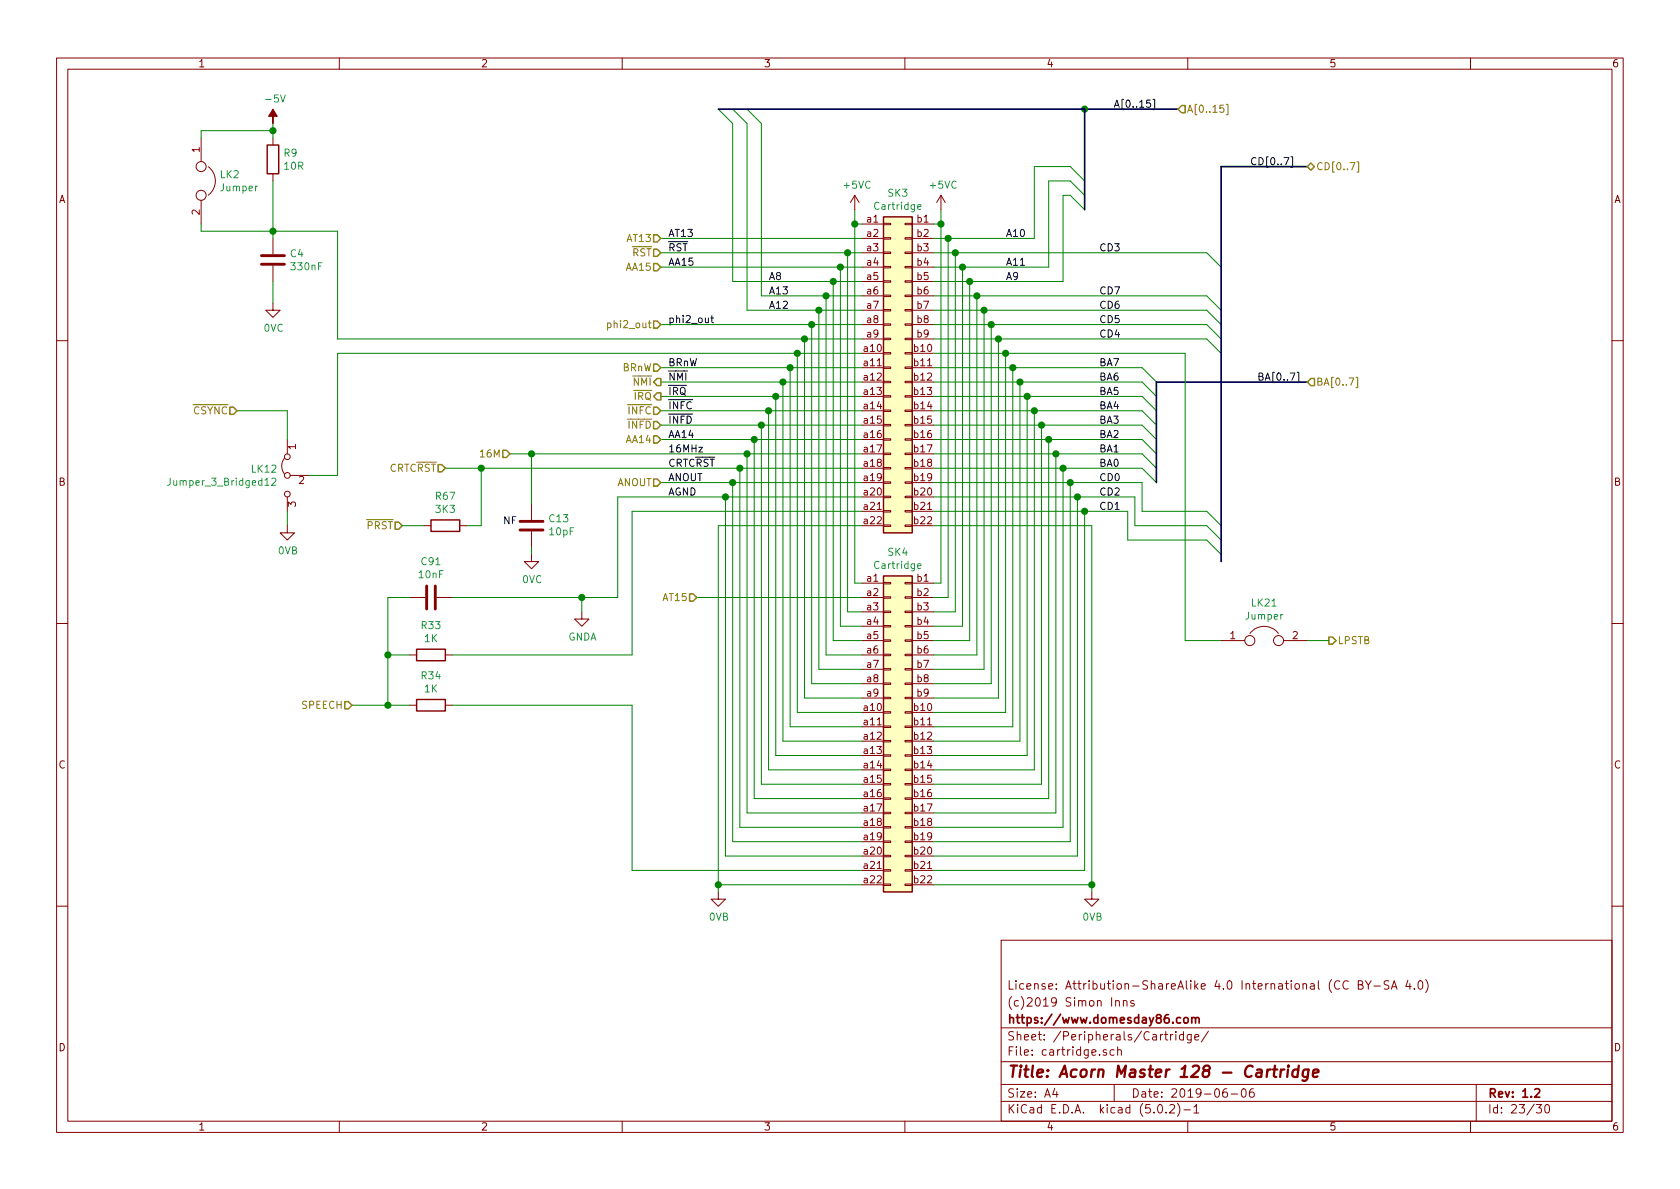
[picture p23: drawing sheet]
EESchema Schematic File Version 4
LIBS:Acorn Master 128-cache
EELAYER 26 0
EELAYER END
$Descr A4 11693 8268
encoding utf-8
Sheet 23 30
Title "Acorn Master 128 - Cartridge"
Date "2019-06-06"
Rev "1.2"
Comp "https://www.domesday86.com"
Comment1 "(c)2019 Simon Inns"
Comment2 "License: Attribution-ShareAlike 4.0 International (CC BY-SA 4.0)"
Comment3 ""
Comment4 ""
$EndDescr
$Comp
L Connector_Generic:Conn_02x22_Row_Letter_First SK3
U 1 1
P 6200 2550
F 0 "SK3" H 6250 3767 50  0000 C CNN
F 1 "Cartridge" H 6250 3676 50  0000 C CNN
F 2 "" H 6200 2550 50  0001 C CNN
F 3 "~" H 6200 2550 50  0001 C CNN
	1    6200 2550
	1    0    0    -1  
$EndComp
$Comp
L Connector_Generic:Conn_02x22_Row_Letter_First SK4
U 1 1
P 6200 5050
F 0 "SK4" H 6250 6267 50  0000 C CNN
F 1 "Cartridge" H 6250 6176 50  0000 C CNN
F 2 "" H 6200 5050 50  0001 C CNN
F 3 "~" H 6200 5050 50  0001 C CNN
	1    6200 5050
	1    0    0    -1  
$EndComp
Wire Wire Line
	6000 2350 5600 2350
Wire Wire Line
	6000 2450 5550 2450
Wire Wire Line
	6500 2450 7000 2450
Wire Wire Line
	6000 4150 4850 4150
Wire Wire Line
	6000 4250 5900 4250
Wire Wire Line
	6000 4350 5850 4350
Wire Wire Line
	6000 4450 5800 4450
Wire Wire Line
	6000 4550 5750 4550
Wire Wire Line
	6000 4650 5700 4650
Wire Wire Line
	6000 4750 5650 4750
Wire Wire Line
	6000 4850 5600 4850
Wire Wire Line
	6000 4950 5550 4950
Wire Wire Line
	6000 5050 5500 5050
Wire Wire Line
	6000 5150 5450 5150
Wire Wire Line
	6000 5250 5400 5250
Wire Wire Line
	6000 5350 5350 5350
Wire Wire Line
	6000 5450 5300 5450
Wire Wire Line
	6000 5550 5250 5550
Wire Wire Line
	6000 5650 5200 5650
Wire Wire Line
	6000 5750 5150 5750
Wire Wire Line
	6000 5850 5100 5850
Wire Wire Line
	6000 5950 5050 5950
Wire Wire Line
	6500 4150 6600 4150
Wire Wire Line
	6500 4250 6650 4250
Wire Wire Line
	6500 4350 6700 4350
Wire Wire Line
	6500 4450 6750 4450
Wire Wire Line
	6500 4550 6800 4550
Wire Wire Line
	6500 4650 6850 4650
Wire Wire Line
	6500 4750 6900 4750
Wire Wire Line
	6500 4850 6950 4850
Wire Wire Line
	6500 4950 7000 4950
Wire Wire Line
	6500 5050 7050 5050
Wire Wire Line
	6500 5150 7100 5150
Wire Wire Line
	6500 5250 7150 5250
Wire Wire Line
	6500 5350 7200 5350
Wire Wire Line
	6500 5450 7250 5450
Wire Wire Line
	6500 5550 7300 5550
Wire Wire Line
	6500 5650 7350 5650
Wire Wire Line
	6500 5750 7400 5750
Wire Wire Line
	6500 5850 7450 5850
Wire Wire Line
	6500 5950 7500 5950
Wire Wire Line
	6500 6050 7550 6050
Text Label 4650 1650 0    50   ~ 0
AT13
Text Label 4650 1750 0    50   ~ 0
~RST
Text Label 4650 1850 0    50   ~ 0
AA15
Text Label 5350 1950 0    50   ~ 0
A8
Text Label 5350 2050 0    50   ~ 0
A13
Text Label 5350 2150 0    50   ~ 0
A12
Text Label 4650 2250 0    50   ~ 0
phi2_out
Text Label 4650 2550 0    50   ~ 0
BRnW
Text Label 4650 2650 0    50   ~ 0
~NMI
Text Label 4650 2750 0    50   ~ 0
~IRQ
Text Label 4650 2850 0    50   ~ 0
~INFC
Text Label 4650 2950 0    50   ~ 0
~INFD
Text Label 4650 3050 0    50   ~ 0
AA14
Text Label 4650 3150 0    50   ~ 0
16MHz
Text Label 4650 3250 0    50   ~ 0
CRTC~RST
Text Label 4650 3350 0    50   ~ 0
ANOUT
Text Label 4650 3450 0    50   ~ 0
AGND
Text Label 7000 1650 0    50   ~ 0
A10
Text Label 7650 1750 0    50   ~ 0
CD3
Text Label 7000 1850 0    50   ~ 0
A11
Text Label 7000 1950 0    50   ~ 0
A9
Text Label 7650 2050 0    50   ~ 0
CD7
Text Label 7650 2150 0    50   ~ 0
CD6
Text Label 7650 2250 0    50   ~ 0
CD5
Text Label 7650 2350 0    50   ~ 0
CD4
Text Label 7650 2550 0    50   ~ 0
BA7
Text Label 7650 2650 0    50   ~ 0
BA6
Text Label 7650 2750 0    50   ~ 0
BA5
Text Label 7650 2850 0    50   ~ 0
BA4
Text Label 7650 2950 0    50   ~ 0
BA3
Text Label 7650 3050 0    50   ~ 0
BA2
Text Label 7650 3150 0    50   ~ 0
BA1
Text Label 7650 3250 0    50   ~ 0
BA0
Text Label 7650 3350 0    50   ~ 0
CD0
Text Label 7650 3550 0    50   ~ 0
CD1
Text Label 7650 3450 0    50   ~ 0
CD2
Wire Wire Line
	6500 3650 7600 3650
Wire Wire Line
	6000 3650 5000 3650
Wire Wire Line
	6000 4050 5950 4050
Wire Wire Line
	6500 4050 6550 4050
Wire Wire Line
	6500 6150 7600 6150
Wire Wire Line
	6000 6150 5000 6150
Wire Wire Line
	6500 1550 6550 1550
Wire Wire Line
	6000 1550 5950 1550
Wire Wire Line
	6500 1650 6600 1650
Wire Wire Line
	6500 1750 6650 1750
Wire Wire Line
	6500 1850 6700 1850
Wire Wire Line
	6500 1950 6750 1950
Wire Wire Line
	6500 2050 6800 2050
Wire Wire Line
	6500 2150 6850 2150
Wire Wire Line
	6500 2250 6900 2250
Wire Wire Line
	6500 2350 6950 2350
Wire Wire Line
	6500 2550 7050 2550
Wire Wire Line
	6500 2650 7100 2650
Wire Wire Line
	6500 2750 7150 2750
Wire Wire Line
	6500 2850 7200 2850
Wire Wire Line
	6500 2950 7250 2950
Wire Wire Line
	6500 3050 7300 3050
Wire Wire Line
	6500 3150 7350 3150
Wire Wire Line
	6500 3250 7400 3250
Wire Wire Line
	6500 3350 7450 3350
Wire Wire Line
	6500 3450 7500 3450
Wire Wire Line
	6500 3550 7550 3550
Wire Wire Line
	4600 1650 6000 1650
Wire Wire Line
	4600 1750 5900 1750
Wire Wire Line
	4600 1850 5850 1850
Wire Wire Line
	4600 2250 5650 2250
Wire Wire Line
	4600 2550 5500 2550
Wire Wire Line
	4600 2650 5450 2650
Wire Wire Line
	4600 2750 5400 2750
Wire Wire Line
	4600 2850 5350 2850
Wire Wire Line
	4600 2950 5300 2950
Wire Wire Line
	4600 3050 5250 3050
Wire Wire Line
	3550 3150 3700 3150
Wire Wire Line
	3100 3250 3350 3250
Wire Wire Line
	4600 3350 5100 3350
Wire Wire Line
	5950 1550 5950 4050
Connection ~ 5950 1550
Wire Wire Line
	6550 1550 6550 4050
Connection ~ 6550 1550
Wire Wire Line
	5950 1550 5950 1450
Wire Wire Line
	6550 1550 6550 1450
Wire Wire Line
	5900 1750 5900 4250
Connection ~ 5900 1750
Wire Wire Line
	5900 1750 6000 1750
Wire Wire Line
	5850 1850 5850 4350
Connection ~ 5850 1850
Wire Wire Line
	5850 1850 6000 1850
Wire Wire Line
	5800 1950 5800 4450
Connection ~ 5800 1950
Wire Wire Line
	5800 1950 6000 1950
Wire Wire Line
	5750 2050 5750 4550
Connection ~ 5750 2050
Wire Wire Line
	5750 2050 6000 2050
Wire Wire Line
	5700 2150 5700 4650
Connection ~ 5700 2150
Wire Wire Line
	5700 2150 6000 2150
Wire Wire Line
	5650 2250 5650 4750
Connection ~ 5650 2250
Wire Wire Line
	5650 2250 6000 2250
Wire Wire Line
	5600 2350 5600 4850
Wire Wire Line
	5550 2450 5550 4950
Connection ~ 5550 2450
Wire Wire Line
	5500 2550 5500 5050
Connection ~ 5500 2550
Wire Wire Line
	5500 2550 6000 2550
Wire Wire Line
	5450 2650 5450 5150
Connection ~ 5450 2650
Wire Wire Line
	5450 2650 6000 2650
Wire Wire Line
	5400 2750 5400 5250
Connection ~ 5400 2750
Wire Wire Line
	5400 2750 6000 2750
Wire Wire Line
	5350 2850 5350 5350
Connection ~ 5350 2850
Wire Wire Line
	5350 2850 6000 2850
Wire Wire Line
	5300 2950 5300 5450
Connection ~ 5300 2950
Wire Wire Line
	5300 2950 6000 2950
Wire Wire Line
	5250 3050 5250 5550
Connection ~ 5250 3050
Wire Wire Line
	5250 3050 6000 3050
Wire Wire Line
	5200 3150 5200 5650
Connection ~ 5200 3150
Wire Wire Line
	5200 3150 6000 3150
Wire Wire Line
	5150 3250 5150 5750
Connection ~ 5150 3250
Wire Wire Line
	5150 3250 6000 3250
Wire Wire Line
	5100 3350 5100 5850
Connection ~ 5100 3350
Wire Wire Line
	5100 3350 6000 3350
Wire Wire Line
	5050 3450 5050 5950
Connection ~ 5050 3450
Wire Wire Line
	5050 3450 6000 3450
Wire Wire Line
	5000 3650 5000 6150
Connection ~ 5000 6150
Wire Wire Line
	5000 6200 5000 6150
Wire Wire Line
	6600 1650 6600 4150
Connection ~ 6600 1650
Wire Wire Line
	6600 1650 7200 1650
Wire Wire Line
	6650 1750 6650 4250
Connection ~ 6650 1750
Wire Wire Line
	6650 1750 8400 1750
Wire Wire Line
	6700 1850 6700 4350
Connection ~ 6700 1850
Wire Wire Line
	6750 1950 6750 4450
Connection ~ 6750 1950
Wire Wire Line
	6800 2050 6800 4550
Connection ~ 6800 2050
Wire Wire Line
	6800 2050 8400 2050
Wire Wire Line
	6850 2150 6850 4650
Connection ~ 6850 2150
Wire Wire Line
	6850 2150 8400 2150
Wire Wire Line
	6900 2250 6900 4750
Connection ~ 6900 2250
Wire Wire Line
	6900 2250 8400 2250
Wire Wire Line
	6950 2350 6950 4850
Connection ~ 6950 2350
Wire Wire Line
	6950 2350 8400 2350
Wire Wire Line
	7000 2450 7000 4950
Connection ~ 7000 2450
Wire Wire Line
	7050 2550 7050 5050
Connection ~ 7050 2550
Wire Wire Line
	7050 2550 7950 2550
Wire Wire Line
	7100 2650 7100 5150
Connection ~ 7100 2650
Wire Wire Line
	7100 2650 7950 2650
Wire Wire Line
	7150 2750 7150 5250
Connection ~ 7150 2750
Wire Wire Line
	7150 2750 7950 2750
Wire Wire Line
	7200 2850 7200 5350
Connection ~ 7200 2850
Wire Wire Line
	7200 2850 7950 2850
Wire Wire Line
	7250 2950 7250 5450
Connection ~ 7250 2950
Wire Wire Line
	7250 2950 7950 2950
Wire Wire Line
	7300 3050 7300 5550
Connection ~ 7300 3050
Wire Wire Line
	7300 3050 7950 3050
Wire Wire Line
	6000 6050 4400 6050
Wire Wire Line
	7350 3150 7350 5650
Connection ~ 7350 3150
Wire Wire Line
	7350 3150 7950 3150
Wire Wire Line
	7400 3250 7400 5750
Connection ~ 7400 3250
Wire Wire Line
	7400 3250 7950 3250
Wire Wire Line
	7450 3350 7450 5850
Connection ~ 7450 3350
Wire Wire Line
	7500 3450 7500 5950
Connection ~ 7500 3450
Wire Wire Line
	7550 3550 7550 6050
Connection ~ 7550 3550
Wire Wire Line
	7550 3550 7850 3550
Wire Wire Line
	7600 3650 7600 6150
Connection ~ 7600 6150
Wire Wire Line
	7600 6200 7600 6150
Entry Wire Line
	8400 2350 8500 2450
Entry Wire Line
	8400 2250 8500 2350
Entry Wire Line
	8400 2150 8500 2250
Entry Wire Line
	8400 2050 8500 2150
Entry Wire Line
	8400 1750 8500 1850
Wire Bus Line
	8500 1150 9100 1150
Text Label 8700 1150 0    50   ~ 0
CD[0..7]
Entry Wire Line
	7950 2550 8050 2650
Entry Wire Line
	7950 2650 8050 2750
Entry Wire Line
	7950 2750 8050 2850
Entry Wire Line
	7950 2850 8050 2950
Entry Wire Line
	7950 2950 8050 3050
Entry Wire Line
	7950 3050 8050 3150
Entry Wire Line
	7950 3150 8050 3250
Entry Wire Line
	7950 3250 8050 3350
Wire Wire Line
	7850 3550 7850 3750
Wire Wire Line
	7850 3750 8400 3750
Wire Wire Line
	7900 3450 7900 3650
Wire Wire Line
	7900 3650 8400 3650
Wire Wire Line
	7500 3450 7900 3450
Wire Wire Line
	7950 3350 7950 3550
Wire Wire Line
	7950 3550 8400 3550
Wire Wire Line
	7450 3350 7950 3350
Entry Wire Line
	8400 3550 8500 3650
Entry Wire Line
	8400 3650 8500 3750
Entry Wire Line
	8400 3750 8500 3850
Wire Bus Line
	8050 2650 9100 2650
Text Label 8750 2650 0    50   ~ 0
BA[0..7]
Wire Wire Line
	7200 1650 7200 1150
Wire Wire Line
	7200 1150 7450 1150
Wire Wire Line
	7300 1850 7300 1250
Wire Wire Line
	7300 1250 7450 1250
Wire Wire Line
	6700 1850 7300 1850
Wire Wire Line
	7400 1950 7400 1350
Wire Wire Line
	7400 1350 7450 1350
Wire Wire Line
	6750 1950 7400 1950
Entry Wire Line
	7450 1150 7550 1250
Entry Wire Line
	7450 1250 7550 1350
Entry Wire Line
	7450 1350 7550 1450
Wire Bus Line
	7550 750  8200 750 
Text Label 7750 750  0    50   ~ 0
A[0..15]
Connection ~ 7550 750 
Wire Wire Line
	5300 2050 5300 850 
Wire Wire Line
	5300 2050 5750 2050
Wire Wire Line
	5200 2150 5200 850 
Wire Wire Line
	5200 2150 5700 2150
Entry Wire Line
	5100 750  5200 850 
Entry Wire Line
	5200 750  5300 850 
Wire Wire Line
	5100 1950 5100 850 
Wire Wire Line
	5100 1950 5800 1950
Entry Wire Line
	5000 750  5100 850 
Text HLabel 8200 750  2    50   Input ~ 0
A[0..15]
Text HLabel 9100 1150 2    50   BiDi ~ 0
CD[0..7]
Text HLabel 9100 2650 2    50   Input ~ 0
BA[0..7]
Text HLabel 4600 1650 0    50   Input ~ 0
AT13
Text HLabel 4600 1750 0    50   Input ~ 0
~RST
Text HLabel 4600 1850 0    50   Input ~ 0
AA15
Text HLabel 4600 2250 0    50   Input ~ 0
phi2_out
Text HLabel 4600 2550 0    50   Input ~ 0
BRnW
Text HLabel 4600 2650 0    50   Output ~ 0
~NMI
Text HLabel 4600 2750 0    50   Output ~ 0
~IRQ
Text HLabel 4600 2850 0    50   Input ~ 0
~INFC
Text HLabel 4600 2950 0    50   Input ~ 0
~INFD
Text HLabel 4600 3050 0    50   Input ~ 0
AA14
Text HLabel 3550 3150 0    50   Input ~ 0
16M
Text HLabel 3100 3250 0    50   Input ~ 0
CRTC~RST
Text HLabel 4600 3350 0    50   Input ~ 0
ANOUT
Text HLabel 4850 4150 0    50   Input ~ 0
AT15
$Comp
L power:-5V #PWR0275
U 1 1
P 1900 850
F 0 "#PWR0275" H 1900 950 50  0001 C CNN
F 1 "-5V" H 1915 1023 50  0000 C CNN
F 2 "" H 1900 850 50  0001 C CNN
F 3 "" H 1900 850 50  0001 C CNN
	1    1900 850 
	1    0    0    -1  
$EndComp
$Comp
L Device:R R9
U 1 1
P 1900 1100
F 0 "R9" H 1970 1146 50  0000 L CNN
F 1 "10R" H 1970 1055 50  0000 L CNN
F 2 "" V 1830 1100 50  0001 C CNN
F 3 "~" H 1900 1100 50  0001 C CNN
	1    1900 1100
	1    0    0    -1  
$EndComp
$Comp
L Device:Jumper LK2
U 1 1
P 1400 1250
F 0 "LK2" V 1354 1377 50  0000 L CNN
F 1 "Jumper" V 1445 1377 50  0000 L CNN
F 2 "" H 1400 1250 50  0001 C CNN
F 3 "~" H 1400 1250 50  0001 C CNN
	1    1400 1250
	0    1    1    0   
$EndComp
$Comp
L Device:C C4
U 1 1
P 1900 1800
F 0 "C4" H 2015 1846 50  0000 L CNN
F 1 "330nF" H 2015 1755 50  0000 L CNN
F 2 "" H 1938 1650 50  0001 C CNN
F 3 "~" H 1900 1800 50  0001 C CNN
	1    1900 1800
	1    0    0    -1  
$EndComp
Wire Wire Line
	1900 950  1900 900 
Wire Wire Line
	1900 900  1400 900 
Wire Wire Line
	1400 900  1400 950 
Connection ~ 1900 900 
Wire Wire Line
	1900 900  1900 850 
Wire Wire Line
	1400 1550 1400 1600
Wire Wire Line
	1400 1600 1900 1600
Wire Wire Line
	1900 1600 1900 1650
Wire Wire Line
	1900 1600 1900 1250
Connection ~ 1900 1600
Wire Wire Line
	1900 1950 1900 2100
$Comp
L Jumper:Jumper_3_Bridged12 LK12
U 1 1
P 2000 3300
F 0 "LK12" V 1954 3366 50  0000 L CNN
F 1 "Jumper_3_Bridged12" V 2045 3366 50  0000 L CNN
F 2 "" H 2000 3300 50  0001 C CNN
F 3 "~" H 2000 3300 50  0001 C CNN
	1    2000 3300
	0    -1   1    0   
$EndComp
Wire Wire Line
	2000 3050 2000 2850
Wire Wire Line
	2000 2850 1650 2850
Text HLabel 1650 2850 0    50   Input ~ 0
~CSYNC
Wire Wire Line
	2150 3300 2350 3300
Wire Wire Line
	2350 3300 2350 2450
Wire Wire Line
	2350 2450 5550 2450
Wire Wire Line
	2000 3650 2000 3550
$Comp
L Device:R R33
U 1 1
P 3000 4550
F 0 "R33" V 2793 4550 50  0000 C CNN
F 1 "1K" V 2884 4550 50  0000 C CNN
F 2 "" V 2930 4550 50  0001 C CNN
F 3 "~" H 3000 4550 50  0001 C CNN
	1    3000 4550
	0    1    1    0   
$EndComp
$Comp
L Device:R R34
U 1 1
P 3000 4900
F 0 "R34" V 2793 4900 50  0000 C CNN
F 1 "1K" V 2884 4900 50  0000 C CNN
F 2 "" V 2930 4900 50  0001 C CNN
F 3 "~" H 3000 4900 50  0001 C CNN
	1    3000 4900
	0    1    1    0   
$EndComp
$Comp
L Device:C C91
U 1 1
P 3000 4150
F 0 "C91" V 2748 4150 50  0000 C CNN
F 1 "10nF" V 2839 4150 50  0000 C CNN
F 2 "" H 3038 4000 50  0001 C CNN
F 3 "~" H 3000 4150 50  0001 C CNN
	1    3000 4150
	0    1    1    0   
$EndComp
Wire Wire Line
	2850 4150 2700 4150
Wire Wire Line
	2700 4150 2700 4550
Wire Wire Line
	2700 4900 2850 4900
Wire Wire Line
	2850 4550 2700 4550
Connection ~ 2700 4550
Wire Wire Line
	2700 4550 2700 4900
Wire Wire Line
	2700 4900 2450 4900
Connection ~ 2700 4900
Text HLabel 2450 4900 0    50   Input ~ 0
SPEECH
Wire Wire Line
	3150 4150 4050 4150
Wire Wire Line
	4300 4150 4300 3450
Wire Wire Line
	4300 3450 5050 3450
Wire Wire Line
	3150 4550 4400 4550
Wire Wire Line
	4400 4550 4400 3550
Wire Wire Line
	4400 3550 6000 3550
Wire Wire Line
	3150 4900 4400 4900
Wire Wire Line
	4400 4900 4400 6050
$Comp
L Device:C C13
U 1 1
P 3700 3650
F 0 "C13" H 3585 3604 50  0000 R CNN
F 1 "10pF" H 3585 3695 50  0000 R CNN
F 2 "" H 3738 3500 50  0001 C CNN
F 3 "~" H 3700 3650 50  0001 C CNN
	1    3700 3650
	-1   0    0    1   
$EndComp
Wire Wire Line
	3700 3500 3700 3150
Connection ~ 3700 3150
Wire Wire Line
	3700 3150 5200 3150
Wire Wire Line
	3700 3850 3700 3800
Text Notes 3500 3650 0    50   ~ 0
NF
Wire Wire Line
	5600 2350 2350 2350
Wire Wire Line
	2350 2350 2350 1600
Wire Wire Line
	2350 1600 1900 1600
Connection ~ 5600 2350
$Comp
L Device:R R67
U 1 1
P 3100 3650
F 0 "R67" V 2893 3650 50  0000 C CNN
F 1 "3K3" V 2984 3650 50  0000 C CNN
F 2 "" V 3030 3650 50  0001 C CNN
F 3 "~" H 3100 3650 50  0001 C CNN
	1    3100 3650
	0    1    1    0   
$EndComp
Wire Wire Line
	3250 3650 3350 3650
Wire Wire Line
	3350 3650 3350 3250
Connection ~ 3350 3250
Wire Wire Line
	3350 3250 5150 3250
Text HLabel 2800 3650 0    50   Input ~ 0
~PRST
Wire Wire Line
	2800 3650 2950 3650
Wire Wire Line
	8250 2450 8250 4450
Wire Wire Line
	8250 4450 8500 4450
Wire Wire Line
	7000 2450 8250 2450
$Comp
L Device:Jumper LK21
U 1 1
P 8800 4450
F 0 "LK21" H 8800 4714 50  0000 C CNN
F 1 "Jumper" H 8800 4623 50  0000 C CNN
F 2 "" H 8800 4450 50  0001 C CNN
F 3 "~" H 8800 4450 50  0001 C CNN
	1    8800 4450
	1    0    0    -1  
$EndComp
Text HLabel 9250 4450 2    50   Output ~ 0
LPSTB
Wire Wire Line
	9250 4450 9100 4450
$Comp
L AcornMaster:+5VC #PWR0276
U 1 1
P 5950 1450
F 0 "#PWR0276" H 5950 1300 50  0001 C CNN
F 1 "+5VC" H 5965 1623 50  0000 C CNN
F 2 "" H 5950 1450 50  0001 C CNN
F 3 "" H 5950 1450 50  0001 C CNN
	1    5950 1450
	1    0    0    -1  
$EndComp
$Comp
L AcornMaster:+5VC #PWR0277
U 1 1
P 6550 1450
F 0 "#PWR0277" H 6550 1300 50  0001 C CNN
F 1 "+5VC" H 6565 1623 50  0000 C CNN
F 2 "" H 6550 1450 50  0001 C CNN
F 3 "" H 6550 1450 50  0001 C CNN
	1    6550 1450
	1    0    0    -1  
$EndComp
$Comp
L AcornMaster:0VB #PWR0278
U 1 1
P 7600 6200
F 0 "#PWR0278" H 7600 5950 50  0001 C CNN
F 1 "0VB" H 7605 6027 50  0000 C CNN
F 2 "" H 7600 6200 50  0001 C CNN
F 3 "" H 7600 6200 50  0001 C CNN
	1    7600 6200
	1    0    0    -1  
$EndComp
$Comp
L AcornMaster:0VB #PWR0279
U 1 1
P 5000 6200
F 0 "#PWR0279" H 5000 5950 50  0001 C CNN
F 1 "0VB" H 5005 6027 50  0000 C CNN
F 2 "" H 5000 6200 50  0001 C CNN
F 3 "" H 5000 6200 50  0001 C CNN
	1    5000 6200
	1    0    0    -1  
$EndComp
$Comp
L AcornMaster:0VC #PWR0280
U 1 1
P 3700 3850
F 0 "#PWR0280" H 3700 3600 50  0001 C CNN
F 1 "0VC" H 3705 3677 50  0000 C CNN
F 2 "" H 3700 3850 50  0001 C CNN
F 3 "" H 3700 3850 50  0001 C CNN
	1    3700 3850
	1    0    0    -1  
$EndComp
$Comp
L AcornMaster:0VB #PWR0281
U 1 1
P 2000 3650
F 0 "#PWR0281" H 2000 3400 50  0001 C CNN
F 1 "0VB" H 2005 3477 50  0000 C CNN
F 2 "" H 2000 3650 50  0001 C CNN
F 3 "" H 2000 3650 50  0001 C CNN
	1    2000 3650
	1    0    0    -1  
$EndComp
$Comp
L AcornMaster:0VC #PWR0282
U 1 1
P 1900 2100
F 0 "#PWR0282" H 1900 1850 50  0001 C CNN
F 1 "0VC" H 1905 1927 50  0000 C CNN
F 2 "" H 1900 2100 50  0001 C CNN
F 3 "" H 1900 2100 50  0001 C CNN
	1    1900 2100
	1    0    0    -1  
$EndComp
$Comp
L power:GNDA #PWR0283
U 1 1
P 4050 4250
F 0 "#PWR0283" H 4050 4000 50  0001 C CNN
F 1 "GNDA" H 4055 4077 50  0000 C CNN
F 2 "" H 4050 4250 50  0001 C CNN
F 3 "" H 4050 4250 50  0001 C CNN
	1    4050 4250
	1    0    0    -1  
$EndComp
Wire Wire Line
	4050 4250 4050 4150
Connection ~ 4050 4150
Wire Wire Line
	4050 4150 4300 4150
Wire Bus Line
	7550 750  7550 1450
Wire Bus Line
	5000 750  7550 750 
Wire Bus Line
	8050 2650 8050 3350
Wire Bus Line
	8500 1150 8500 3900
$EndSCHEMATC
